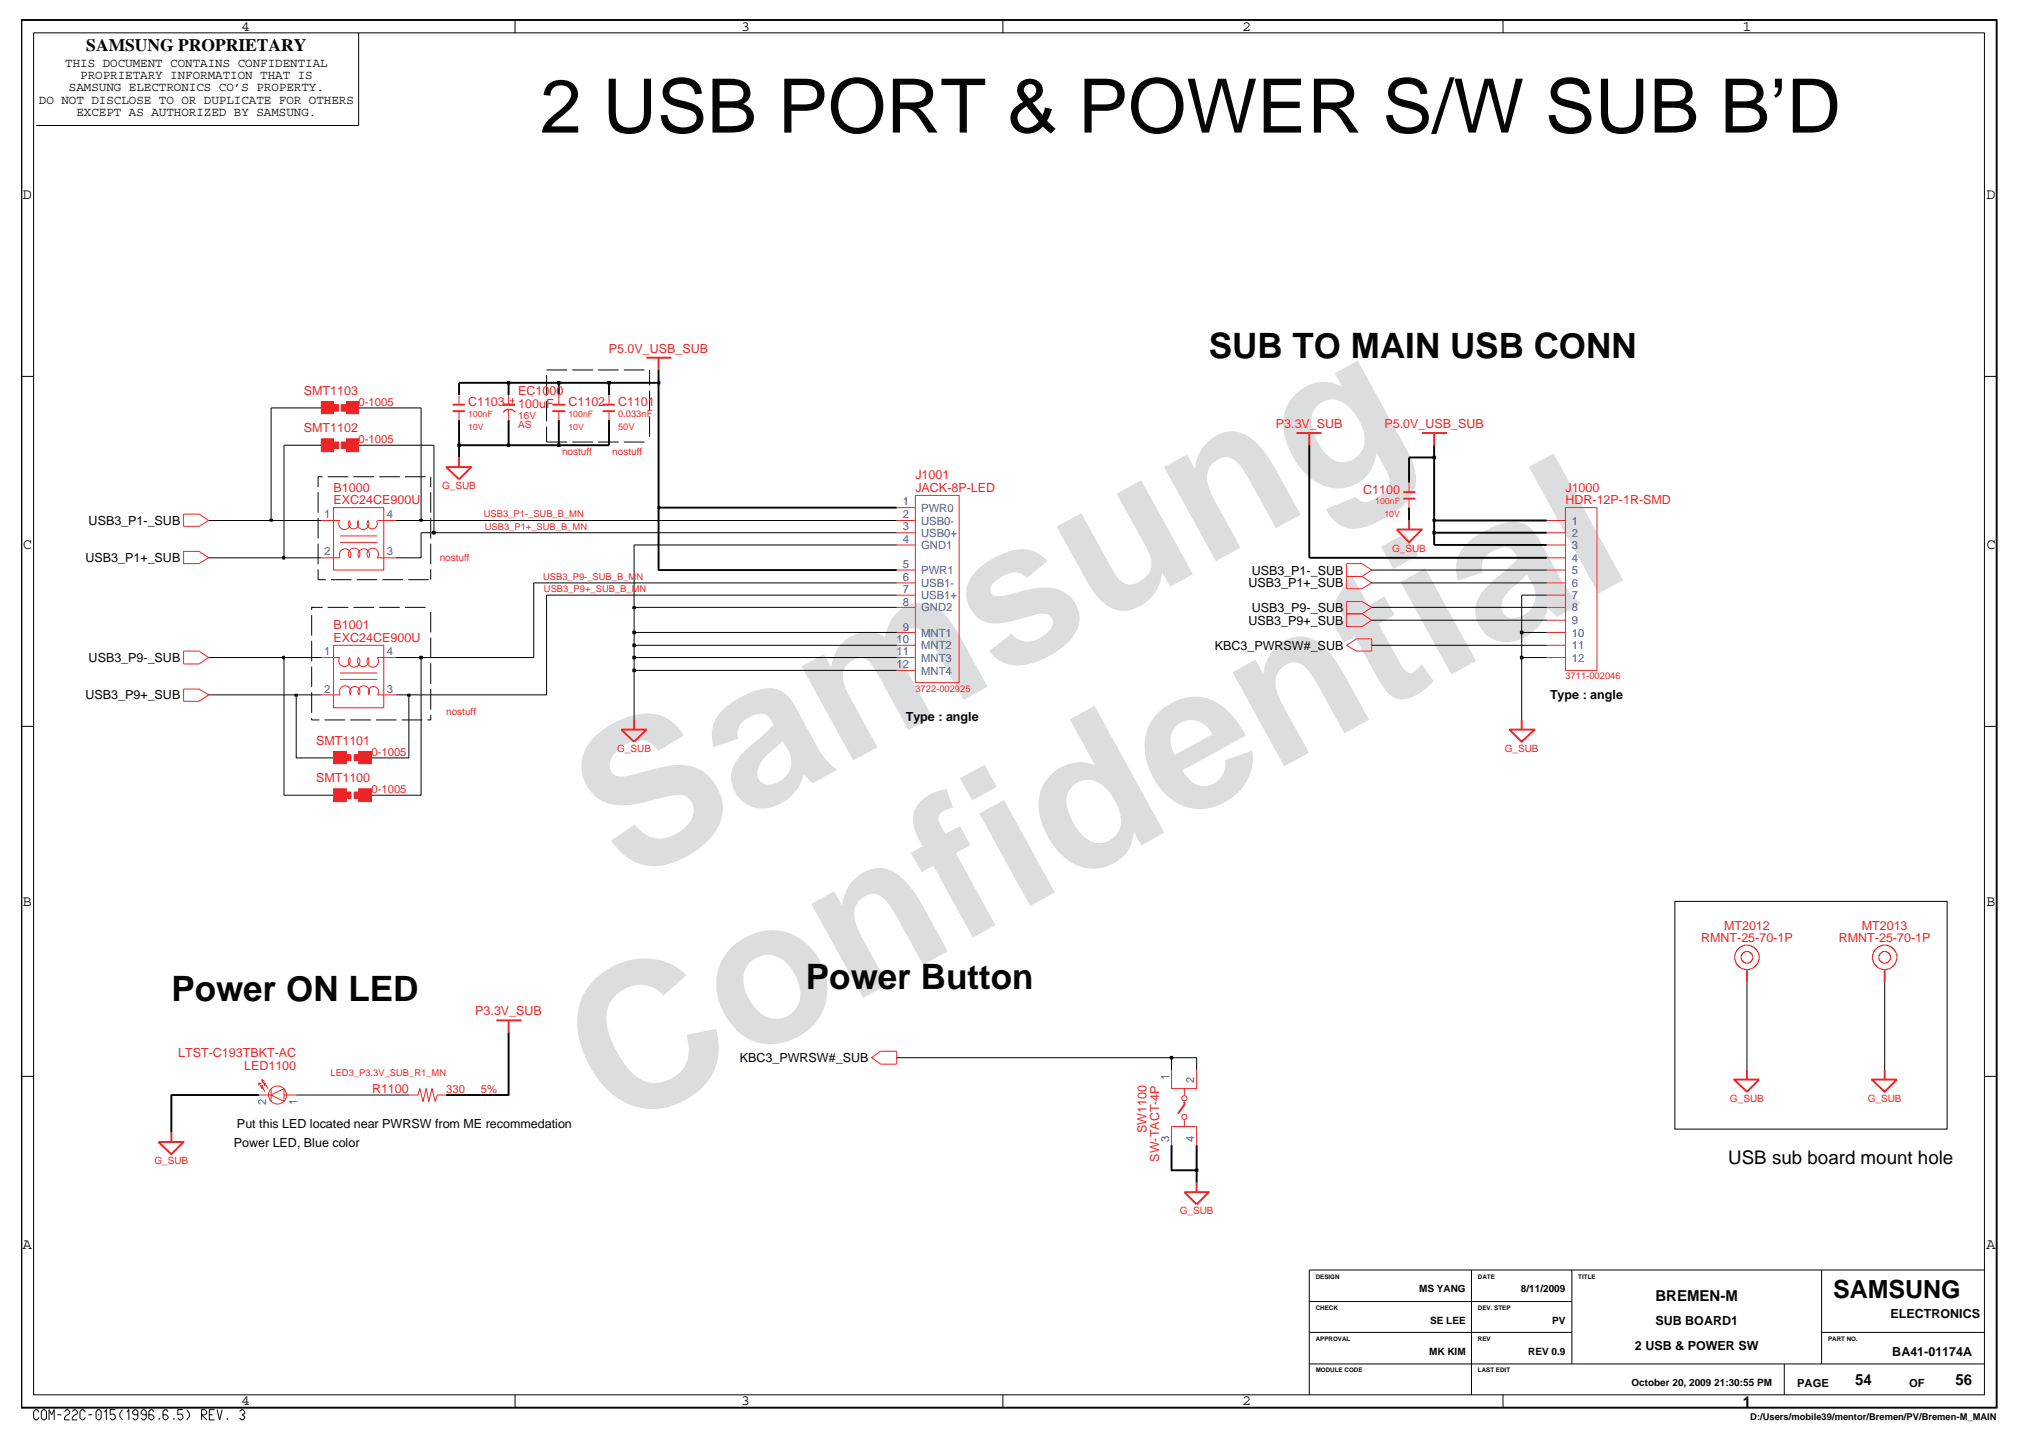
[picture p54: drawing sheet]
<svg xmlns="http://www.w3.org/2000/svg" width="267mm" height="190mm" viewBox="0 0 267 190" stroke-linecap="round" stroke-linejoin="round" font-family="sans-serif">
<defs><g id="words">
<g font-size="26.5" fill="#dcddde">
<text x="82.4" y="116.5" transform="rotate(-29 82.4 116.5)">Samsung</text>
<text x="81.1" y="149.2" transform="rotate(-29 81.1 149.2)">Confidential</text>
</g>
<text font-size="9.9" fill="#040505" x="71.1" y="17.4">2 USB PORT &amp; POWER S/W SUB B’D</text>
<g font-size="4.6" fill="#040505">
<text x="159" y="47.1">SUB TO MAIN USB CONN</text>
<text x="22.5" y="131.7">Power ON LED</text>
<text x="106" y="130.1">Power Button</text>
</g>
<text font-size="3.3" fill="#040505" x="241.1" y="170.8">SAMSUNG</text>
<text font-size="2.5" fill="#040505" x="227.3" y="153.2">USB sub board mount hole</text>
<text font-size="2.3" fill="#040505" x="11.4" y="6.7">SAMSUNG PROPRIETARY</text>
<g font-size="2" fill="#040505">
<text x="31.8" y="4">4</text>
<text x="97.6" y="4">3</text>
<text x="163.4" y="4">2</text>
<text x="229.2" y="4">1</text>
<text x="3" y="26.2">D</text>
<text x="261.3" y="26.2">D</text>
<text x="3" y="72.3">C</text>
<text x="261.3" y="72.3">C</text>
<text x="3" y="119.2">B</text>
<text x="261.3" y="119.2">B</text>
<text x="3" y="164.4">A</text>
<text x="261.3" y="164.4">A</text>
<text x="217.8" y="171.2">BREMEN-M</text>
<text x="31.8" y="185">4</text>
<text x="97.6" y="185">3</text>
<text x="163.4" y="185">2</text>
<text x="229.3" y="185.1">1</text>
<text x="244" y="182.2">54</text>
<text x="257.2" y="182.2">56</text>
</g>
<g font-size="1.6" fill="#040505">
<text x="8.6" y="8.8">THIS DOCUMENT CONTAINS CONFIDENTIAL</text>
<text x="9.1" y="12">SAMSUNG ELECTRONICS CO’S PROPERTY.</text>
<text x="10.5" y="10.4">PROPRIETARY INFORMATION THAT IS</text>
<text x="5.1" y="13.7">DO NOT DISCLOSE TO OR DUPLICATE FOR OTHERS</text>
<text x="10.1" y="15.3">EXCEPT AS AUTHORIZED BY SAMSUNG.</text>
<text x="11.7" y="69.1">USB3_P1-_SUB</text>
<text x="11.2" y="74">USB3_P1+_SUB</text>
<text x="164.2" y="77.3">USB3_P1+_SUB</text>
<text x="164.7" y="75.6">USB3_P1-_SUB</text>
<text x="164.2" y="82.2">USB3_P9+_SUB</text>
<text x="164.7" y="80.5">USB3_P9-_SUB</text>
<text x="11.7" y="87.1">USB3_P9-_SUB</text>
<text x="159.8" y="85.5">KBC3_PWRSW#_SUB</text>
<text x="11.2" y="92">USB3_P9+_SUB</text>
<text x="119.1" y="94.9">Type : angle</text>
<text x="203.9" y="92">Type : angle</text>
<text x="97.3" y="139.8">KBC3_PWRSW#_SUB</text>
<text x="31.2" y="148.4">Put this LED located near PWRSW from ME recommedation</text>
<text x="30.8" y="150.9">Power LED, Blue color</text>
<text x="248.7" y="173.5">ELECTRONICS</text>
<text x="215.1" y="177.6">2 USB &amp; POWER SW</text>
<text x="217.8" y="174.3">SUB BOARD1</text>
<text x="248.9" y="178.4">BA41-01174A</text>
</g>
<g font-size="1.6" fill="#ec2426">
<text x="80.1" y="46.4">P5.0V_USB_SUB</text>
<text x="40" y="52">SMT1103</text>
<text x="61.6" y="53.4">C1103</text>
<text x="68.2" y="53.7">100uF</text>
<text x="68.2" y="52">EC1000</text>
<text x="74.8" y="53.4">C1102</text>
<text x="81.3" y="53.4">C1101</text>
<text x="40" y="56.9">SMT1102</text>
<text x="167.8" y="56.3">P3.3V_SUB</text>
<text x="182.1" y="56.3">P5.0V_USB_SUB</text>
<text x="43.9" y="64.8">B1000</text>
<text x="120.4" y="64.8">JACK-8P-LED</text>
<text x="120.4" y="63.1">J1001</text>
<text x="179.3" y="65">C1100</text>
<text x="205.9" y="64.8">J1000</text>
<text x="43.9" y="66.4">EXC24CE900U</text>
<text x="205.9" y="66.4">HDR-12P-1R-SMD</text>
<text x="43.9" y="82.8">B1001</text>
<text x="43.9" y="84.5">EXC24CE900U</text>
<text x="41.6" y="98.1">SMT1101</text>
<text x="41.6" y="103">SMT1100</text>
<text x="223.8" y="124">RMNT-25-70-1P</text>
<text x="226.8" y="122.3">MT2012</text>
<text x="241.9" y="124">RMNT-25-70-1P</text>
<text x="244.9" y="122.3">MT2013</text>
<text x="62.5" y="133.6">P3.3V_SUB</text>
<text x="23.4" y="139.1">LTST-C193TBKT-AC</text>
<text x="32.1" y="140.8">LED1100</text>
<text x="48.9" y="143.9">R1100</text>
<text x="150.8" y="149.1" transform="rotate(-90 150.8 149.1)">SW1100</text>
<text x="152.5" y="152.9" transform="rotate(-90 152.5 152.9)">SW-TACT-4P</text>
</g>
<g font-size="1.5" fill="#ec2426">
<text x="47.2" y="53.4">0-1005</text>
<text x="47.2" y="58.3">0-1005</text>
<text x="48.9" y="99.4">0-1005</text>
<text x="48.9" y="104.3">0-1005</text>
<text x="58.7" y="143.8">330</text>
<text x="63.3" y="143.8">5%</text>
</g>
<g font-size="1.5" fill="#3a53a4">
<text x="42.6" y="68.2">1</text>
<text x="50.9" y="68.2">4</text>
<text x="118.7" y="71.5">4</text>
<text x="118.7" y="66.5">1</text>
<text x="118.7" y="69.8">3</text>
<text x="118.7" y="68.2">2</text>
<text x="121.2" y="67.3">PWR0</text>
<text x="121.2" y="70.6">USB0+</text>
<text x="121.2" y="69">USB0-</text>
<text x="206.8" y="69">1</text>
<text x="206.8" y="70.6">2</text>
<text x="42.6" y="73.1">2</text>
<text x="50.9" y="73.1">3</text>
<text x="118.7" y="74.7">5</text>
<text x="118.7" y="76.4">6</text>
<text x="121.2" y="72.3">GND1</text>
<text x="121.2" y="75.6">PWR1</text>
<text x="121.2" y="77.3">USB1-</text>
<text x="206.8" y="75.6">5</text>
<text x="206.8" y="77.3">6</text>
<text x="206.8" y="72.3">3</text>
<text x="206.8" y="73.9">4</text>
<text x="118.7" y="79.7">8</text>
<text x="118.7" y="83">9</text>
<text x="118.7" y="78">7</text>
<text x="121.2" y="80.5">GND2</text>
<text x="121.2" y="83.8">MNT1</text>
<text x="121.2" y="78.9">USB1+</text>
<text x="206.8" y="78.9">7</text>
<text x="206.8" y="80.5">8</text>
<text x="206.8" y="82.2">9</text>
<text x="206.8" y="83.8">10</text>
<text x="42.6" y="86.2">1</text>
<text x="50.9" y="86.2">4</text>
<text x="117.9" y="84.6">10</text>
<text x="117.9" y="86.2">11</text>
<text x="117.9" y="87.9">12</text>
<text x="121.2" y="85.5">MNT2</text>
<text x="121.2" y="87.1">MNT3</text>
<text x="121.2" y="88.8">MNT4</text>
<text x="206.8" y="85.5">11</text>
<text x="206.8" y="87.1">12</text>
<text x="42.6" y="91.2">2</text>
<text x="50.9" y="91.2">3</text>
<text x="153.8" y="142.1" transform="rotate(-90 153.8 142.1)">1</text>
<text x="157.1" y="142.5" transform="rotate(-90 157.1 142.5)">2</text>
<text x="35" y="145.4" transform="rotate(-90 35 145.4)">2</text>
<text x="39.1" y="145.4" transform="rotate(-90 39.1 145.4)">1</text>
<text x="153.8" y="150.3" transform="rotate(-90 153.8 150.3)">3</text>
<text x="157.1" y="150.3" transform="rotate(-90 157.1 150.3)">4</text>
</g>
<g font-size="1.5" fill="#040505">
<text x="236.4" y="182.5">PAGE</text>
<text x="251.1" y="182.5">OF</text>
</g>
<g font-size="1.3" fill="#ec2426">
<text x="68.2" y="55.1">16V</text>
<text x="68.2" y="56.3">AS</text>
<text x="73.9" y="59.9">nostuff</text>
<text x="80.5" y="59.9">nostuff</text>
<text x="58.2" y="64.4">G_SUB</text>
<text x="57.8" y="73.9">nostuff</text>
<text x="183.1" y="72.6">G_SUB</text>
<text x="58.7" y="94">nostuff</text>
<text x="81.2" y="99">G_SUB</text>
<text x="197.9" y="99">G_SUB</text>
<text x="227.6" y="145">G_SUB</text>
<text x="245.7" y="145">G_SUB</text>
<text x="20.3" y="153.2">G_SUB</text>
<text x="155.2" y="159.8">G_SUB</text>
</g>
<g font-size="1.3" fill="#040505">
<text x="186.7" y="170.1">MS YANG</text>
<text x="200.1" y="170.1">8/11/2009</text>
<text x="188" y="178.3">MK KIM</text>
<text x="188.1" y="174.2">SE LEE</text>
<text x="201" y="178.3">REV 0.9</text>
<text x="204.2" y="174.2">PV</text>
<text x="214.6" y="182.4">October 20, 2009 21:30:55 PM</text>
</g>
<g font-size="1.2" fill="#ec2426">
<text x="61.6" y="56.6">10V</text>
<text x="61.6" y="54.9">100nF</text>
<text x="74.8" y="56.6">10V</text>
<text x="74.8" y="54.9">100nF</text>
<text x="81.3" y="56.6">50V</text>
<text x="81.3" y="54.9">0.033nF</text>
<text x="63.7" y="68.1">USB3_P1-_SUB_B_MN</text>
<text x="63.8" y="69.7">USB3_P1+_SUB_B_MN</text>
<text x="180.9" y="66.4">100nF</text>
<text x="182.1" y="68.1">10V</text>
<text x="71.4" y="76.3">USB3_P9-_SUB_B_MN</text>
<text x="71.6" y="77.9">USB3_P9+_SUB_B_MN</text>
<text x="205.9" y="89.4">3711-002046</text>
<text x="120.4" y="91.1">3722-002925</text>
<text x="43.5" y="141.7">LED3_P3.3V_SUB_R1_MN</text>
</g>
<text font-size="1.2" fill="#040505" x="230.2" y="186.9">D:/Users/mobile39/mentor/Bremen/PV/Bremen-M_MAIN</text>
<g font-size=".8" fill="#040505">
<text x="173.1" y="168.3">DESIGN</text>
<text x="173.1" y="172.3">CHECK</text>
<text x="194.4" y="172.3">DEV. STEP</text>
<text x="194.4" y="168.3">DATE</text>
<text x="207.6" y="168.3">TITLE</text>
<text x="173.1" y="176.5">APPROVAL</text>
<text x="194.4" y="176.5">REV</text>
<text x="240.5" y="176.5">PART NO.</text>
<text x="173.1" y="180.6">MODULE CODE</text>
<text x="194.4" y="180.6">LAST EDIT</text>
</g>
</g></defs>
<g fill="none" stroke="#ec2426" stroke-width=".13">
<path d="M60.4 52v1.3M60.4 54.1v1.2M66.2 54.3l.2-.3 .3-.1h.8l.3 .4M66.9 52v1.3M66.9 53.9v1.4M67.1 52.8h.6M67.4 52.4v.6M73.5 52v1.3M73.5 54.1v1.2M80.1 52v1.3M80.1 54.1v1.2M42.3 68.5h2.4"/>
<path d="M42.3 73.4h2.4M43.8 66.8h.1M43.9 66.8h6.6v8.2h-6.6zM44.7 68.5a.76 .76 0 0 0 .6 1.2 .76 .76 0 0 0 .7-1.2M44.7 70.5h4.9M44.7 71.4h4.9M44.8 73.4a.76 .76 0 0 1 .6-1.2 .76 .76 0 0 1 .6 1.2M46 68.5a.68 .68 0 0 0 .5 1.1 .68 .68 0 0 0 .6-1M46 73.4a.76 .76 0 0 1 .1-1 .76 .76 0 0 1 1 0 .76 .76 0 0 1 .1 1M47.2 68.5a.76 .76 0 0 0 .5 1.2 .76 .76 0 0 0 .7-1.2M47.2 73.4a.76 .76 0 0 1 .7-1.2 .76 .76 0 0 1 .6 1.2M48.4 68.5a.68 .68 0 0 0 .5 1.1 .68 .68 0 0 0 .6-1"/>
<path d="M48.5 73.4a.76 .76 0 0 1 0-1 .76 .76 0 0 1 1.1 0 .76 .76 0 0 1 0 1h2.5M49.6 68.5h2.5M118 68.5h2.4M118 71.7h2.4M118 76.7h2.4M118 79.9h2.4M118 66.8h2.4M118 70.1h2.4M118 75h2.4M118 78.3h2.4M120.4 65.2h5.8v24.6h-5.8zM177.1 74.2h2.1l1.2 .8-1.2 .9h-2.1z"/>
<path d="M24.1 90.7h2.1l1.3 .7-1.3 .9h-2.1zM24.1 85.7h2.1l1.3 .8-1.3 .9h-2.1zM42.3 86.5h2.4M42.3 91.4h2.4M43.8 84.9h.1M43.9 84.9h6.6v8.2h-6.6zM44.7 86.5a.76 .76 0 0 0 .6 1.2 .76 .76 0 0 0 .7-1.1M44.7 88.6h4.9M44.7 89.4h4.9M44.8 91.4a.76 .76 0 0 1 .6-1.1 .76 .76 0 0 1 .6 1.2M46 86.5a.76 .76 0 0 0 .1 1.1 .76 .76 0 0 0 1 0 .76 .76 0 0 0 .1-1.1M46.1 91.4a.68 .68 0 0 1 .6-1.1 .68 .68 0 0 1 .5 1.2"/>
<path d="M47.2 86.5a.76 .76 0 0 0 .5 1.2 .76 .76 0 0 0 .7-1.1M47.2 91.4a.76 .76 0 0 1 .7-1.1 .76 .76 0 0 1 .6 1.2M48.5 86.5a.76 .76 0 0 0 0 1.1 .76 .76 0 0 0 1.1 0 .76 .76 0 0 0 0-1.1M48.6 91.4a.68 .68 0 0 1 .6-1.1 .68 .68 0 0 1 .4 1.2M49.6 86.5h2.5M49.6 91.4h2.5M118 84.9h2.4M118 88.2h2.4M118 83.2h2.4M118 86.5h2.4M114.7 139.2l1.1-.8h2.2v1.6h-2.2zM247 124.6h.2l.1-.1h.3v-.1h.7v.1h.2l.2 .1h.2l.4 .5v.1l.1 .2v.3h.1v.6h-.1v.3l-.1 .3-.4 .4-.4 .2h-.2v.1h-.7v-.1h-.3l-.3-.2-.4-.4-.1-.3h-.1v-.3h-.1v-.6h.1v-.3l.2-.2v-.1z"/>
<path d="M247.4 125.4h.1a.61 .61 0 0 1 .8 0l.4 .3v.5l-.5 .6h-.5v-.1h-.2l-.3-.3v-.7v-.1zM34.1 142.5l.4 .8v-.5l.3 .9M34.1 142.5v.3M34.1 144.1h1.6M34.1 142.5l.3 .2M34.5 142.1l.3 .2M34.5 142.5v-.4l.3 .7v-.3l.4 .8M35.7 144.1l1.7-.8v1.7zM35.7 143.3v1.7M37.4 144.1h1.6M53.8 144.1h1.2l.2-.8 .4 1.7 .5-1.7 .3 1.7 .4-1.7 .5 1.7 .2-.9h1.2M154.1 140.8v2.5h3.3v-2.5"/>
<path d="M154.1 150.7v-2.4h3.3v2.4M155.8 143.3v.8M155.8 147.4v.9"/>
<circle cx="36.5" cy="144.1" r="1.19"/>
<circle cx="155.8" cy="147" r=".34"/>
<circle cx="155.8" cy="144.5" r=".34"/>
</g>
<g fill="none" stroke="#ec2426" stroke-width=".25">
<path d="M59.5 53.3h1.6M59.5 54.1h1.6M66.1 53.3h1.7M72.7 53.3h1.7M72.7 54.1h1.7M79.3 53.3h1.6M79.3 54.1h1.6M187 57h3.3M188.7 57v1.6M58.7 61.5h3.3l-1.6 1.6zM60.4 60.2v1.3M65.3 134.3h3.3"/>
<path d="M66.9 134.3v1.6M247.9 127.7v1.6M20.8 150.3h3.3l-1.6 1.6zM22.5 149v1.3M155.8 156.9h3.2l-1.6 1.6zM155.8 145v.4l-.8 1.2M157.4 155.6v1.3"/>
</g>
<path d="M42.3 57.7h1.6v.5h.7v.8h-.7v.4h-1.6z" fill-rule="evenodd" fill="#ec2426"/>
<path d="M42.3 57.7h1.6v.5h.7v.8h-.7v.4h-1.6z" fill="none" stroke="#ec2426" stroke-width=".13"/>
<path d="M44.9 58.2h.7v-.5h1.6v1.7h-1.6v-.4h-.7z" fill-rule="evenodd" fill="#ec2426"/>
<path d="M44.9 58.2h.7v-.5h1.6v1.7h-1.6v-.4h-.7z" fill="none" stroke="#ec2426" stroke-width=".13"/>
<path d="M42.3 52.8h1.6v.5h.7v.8h-.7v.3h-1.6z" fill-rule="evenodd" fill="#ec2426"/>
<path d="M42.3 52.8h1.6v.5h.7v.8h-.7v.3h-1.6z" fill="none" stroke="#ec2426" stroke-width=".13"/>
<path d="M44.9 53.3h.7v-.5h1.6v1.6h-1.6v-.3h-.7z" fill-rule="evenodd" fill="#ec2426"/>
<path d="M44.9 53.3h.7v-.5h1.6v1.6h-1.6v-.3h-.7z" fill="none" stroke="#ec2426" stroke-width=".13"/>
<path d="M43.9 98.9h1.7v.4h.6v.8h-.6v.4h-1.7z" fill-rule="evenodd" fill="#ec2426"/>
<path d="M43.9 98.9h1.7v.4h.6v.8h-.6v.4h-1.7z" fill="none" stroke="#ec2426" stroke-width=".13"/>
<path d="M46.6 99.3h.6v-.4h1.7v1.6h-1.7v-.4h-.6z" fill-rule="evenodd" fill="#ec2426"/>
<path d="M46.6 99.3h.6v-.4h1.7v1.6h-1.7v-.4h-.6z" fill="none" stroke="#ec2426" stroke-width=".13"/>
<path d="M43.9 103.8h1.7v.4h.6v.9h-.6v.4h-1.7z" fill-rule="evenodd" fill="#ec2426"/>
<path d="M43.9 103.8h1.7v.4h.6v.9h-.6v.4h-1.7z" fill="none" stroke="#ec2426" stroke-width=".13"/>
<path d="M46.6 104.2h.6v-.4h1.7v1.7h-1.7v-.4h-.6z" fill-rule="evenodd" fill="#ec2426"/>
<g fill="none" stroke="#ec2426" stroke-width=".13">
<path d="M24.1 72.6h2.1l1.3 .8-1.3 .8h-2.1zM24.1 67.7h2.1l1.3 .8-1.3 .8h-2.1zM177.1 79.2v1.6h2.1l1.2 .8-1.2 .9h-2.1v-1.7h2.1l1.2-.9-1.2-.7zM177.1 75.9h2.1l1.2 .8-1.2 .8h-2.1zM185.4 63.5v1.3M185.4 65.6v1.2M203.5 70.1h2.4M203.5 73.4h2.4M203.5 76.7h2.4M203.5 79.9h2.4M203.5 68.5h2.4M203.5 71.7h2.4"/>
<path d="M203.5 75h2.4M203.5 78.3h2.4M205.9 66.8h4.2v21.4h-4.2zM177.1 84.9l1.3-.8h2v1.6h-2zM203.5 83.2h2.4M203.5 86.5h2.4M203.5 81.6h2.4M203.5 84.9h2.4M46.6 104.2h.6v-.4h1.7v1.7h-1.7v-.4h-.6zM228.4 125.1l.5-.5h.1l.2-.1h.3v-.1h.6v.1h.3l.2 .1h.1l.5 .5v.1l.1 .2v.3h.1v.6h-.1v.3h-.1v.3l-.5 .4-.3 .2h-.3v.1h-.6v-.1h-.3l-.3-.2-.5-.4v-.3h-.1v-.3h-.1v-.6h.1v-.3l.1-.2zM229.3 125.4h.1a.61 .61 0 0 1 .8 0l.4 .3v.5l-.5 .6h-.5v-.1h-.2l-.3-.3-.1-.7h.1v-.1z"/>
</g>
<g fill="none" stroke="#ec2426" stroke-width=".25">
<path d="M85 47.1h3.3M86.6 47.1v1.6M170.5 57h3.3M172.2 57v1.6M183.7 69.7h3.3l-1.6 1.7zM184.6 65.6h1.6M184.6 64.8h1.6M185.4 68.5v1.2M81.7 96h3.3l-1.6 1.6zM83.4 94.7v1.3M198.6 96h3.3l-1.7 1.6zM200.2 94.7v1.3"/>
<path d="M229.8 127.7v1.6M228.1 142.1h3.3l-1.6 1.6zM229.8 140.8v1.3M246.2 142.1h3.3l-1.6 1.6zM247.9 140.8v1.3"/>
</g>
<path d="M154.1 150.7v3.3h3.3v1.6" fill="none" stroke="#040505" stroke-width=".25"/>
<path d="M157.2 153.8h.4v.4h-.4z" fill="#040505"/>
<path d="M118 139.2h36.1v1.6M157.4 139.2v1.6M229.8 129.3v11.5M247.9 129.3v11.5M39 144.1h14.8M157.2 153.8h.4v.4h-.4z" fill="none" stroke="#040505" stroke-width=".13"/>
<path d="M66.9 135.9v8.2h-8.2M34.1 144.1h-11.6v4.9M157.4 150.7v3.3" fill="none" stroke="#040505" stroke-width=".25"/>
<path d="M153.9 139h.4v.4h-.4z" fill="#040505"/>
<path d="M27.5 91.4h11.5v8.3h4.9M37.4 86.5v18.2h6.5M53.8 91.4v8.3h-4.9M55.4 86.5v18.2h-6.5M83.4 88.2v6.5M200.2 86.5v8.2M153.9 139h.4v.4h-.4zM154.1 139.2h3.3" fill="none" stroke="#040505" stroke-width=".13"/>
<path d="M38.8 91.4h.3v.2h-.3z" fill="#040505"/>
<path d="M38.8 91.4h.3v.2h-.3zM39 91.4h3.3M52.1 91.4h1.7" fill="none" stroke="#040505" stroke-width=".13"/>
<path d="M53.6 91.4h.4v.2h-.4z" fill="#040505"/>
<path d="M71.9 78.3v13.1h-18.1M53.6 91.4h.4v.2h-.4z" fill="none" stroke="#040505" stroke-width=".13"/>
<path d="M83.2 88.1h.4v.3h-.4z" fill="#040505"/>
<path d="M27.5 86.5h9.9M83.2 88.1h.4v.3h-.4zM83.4 86.5v1.7h34.6" fill="none" stroke="#040505" stroke-width=".13"/>
<path d="M37.2 86.4h.2v.3h-.2z" fill="#040505"/>
<path d="M37.2 86.4h.2v.3h-.2zM37.4 86.5h4.9M52.1 86.5h3.3" fill="none" stroke="#040505" stroke-width=".13"/>
<path d="M55.2 86.4h.4v.3h-.4z" fill="#040505"/>
<path d="M70.2 76.7v9.8h-14.8M55.2 86.4h.4v.3h-.4z" fill="none" stroke="#040505" stroke-width=".13"/>
<path d="M83.2 86.4h.4v.3h-.4z" fill="#040505"/>
<path d="M83.2 86.4h.4v.3h-.4zM83.4 84.9v1.6h34.6" fill="none" stroke="#040505" stroke-width=".13"/>
<path d="M200 86.4h.3v.3h-.3z" fill="#040505"/>
<path d="M200 86.4h.3v.3h-.3zM200.2 83.2v3.3h3.3" fill="none" stroke="#040505" stroke-width=".13"/>
<path d="M83.2 84.8h.4v.3h-.4z" fill="#040505"/>
<path d="M83.2 84.8h.4v.3h-.4zM83.4 83.2v1.7h34.6M180.4 84.9h23.1" fill="none" stroke="#040505" stroke-width=".13"/>
<path d="M83.2 83.1h.4v.3h-.4z" fill="#040505"/>
<path d="M83.4 79.9v3.3h34.6M83.2 83.1h.4v.3h-.4z" fill="none" stroke="#040505" stroke-width=".13"/>
<path d="M200 83.1h.3v.3h-.3z" fill="#040505"/>
<path d="M200.2 78.3v4.9h3.3M180.4 81.6h23.1M200 83.1h.3v.3h-.3z" fill="none" stroke="#040505" stroke-width=".13"/>
<path d="M83.2 79.8h.4v.3h-.4z" fill="#040505"/>
<path d="M27.5 73.4h9.9M70.2 76.7h47.8M71.9 78.3h46.1M83.2 79.8h.4v.3h-.4zM83.4 71.7v8.2h34.6M180.4 79.9h23.1M180.4 76.7h23.1M180.4 75h23.1M200.2 78.3h3.3" fill="none" stroke="#040505" stroke-width=".13"/>
<path d="M86.6 66.8v8.2h31.4" fill="none" stroke="#040505" stroke-width=".25"/>
<path d="M37.2 73.2h.2v.4h-.2z" fill="#040505"/>
<path d="M37.4 58.6v14.8h4.9M37.2 73.2h.2v.4h-.2zM57.1 70.1h-1.7v3.3h-3.3M83.4 71.7h34.6" fill="none" stroke="#040505" stroke-width=".13"/>
<path d="M172.2 58.6v14.8h31.3M188.7 70.1v1.6h14.8" fill="none" stroke="#040505" stroke-width=".25"/>
<path d="M56.9 69.9h.4v.4h-.4z" fill="#040505"/>
<path d="M57.1 58.6v11.5h60.9M56.9 69.9h.4v.4h-.4z" fill="none" stroke="#040505" stroke-width=".13"/>
<path d="M188.5 69.9h.3v.4h-.3z" fill="#040505"/>
<path d="M27.5 68.5h8.2M188.5 69.9h.3v.4h-.3z" fill="none" stroke="#040505" stroke-width=".13"/>
<path d="M188.7 68.5v1.6h14.8" fill="none" stroke="#040505" stroke-width=".25"/>
<path d="M35.5 68.3h.3v.3h-.3z" fill="#040505"/>
<path d="M35.7 53.7v14.8h6.6M35.5 68.3h.3v.3h-.3zM52.1 68.5h3.3" fill="none" stroke="#040505" stroke-width=".13"/>
<path d="M55.2 68.3h.4v.3h-.4z" fill="#040505"/>
<path d="M55.4 53.7v14.8h62.6M55.2 68.3h.4v.3h-.4z" fill="none" stroke="#040505" stroke-width=".13"/>
<path d="M185.4 66.8v1.7" fill="none" stroke="#040505" stroke-width=".25"/>
<path d="M188.5 68.3h.3v.3h-.3z" fill="#040505"/>
<path d="M188.5 68.3h.3v.3h-.3z" fill="none" stroke="#040505" stroke-width=".13"/>
<path d="M188.7 60.2v8.3h14.8" fill="none" stroke="#040505" stroke-width=".25"/>
<path d="M86.5 66.6h.3v.4h-.3z" fill="#040505"/>
<path d="M86.5 66.6h.3v.4h-.3z" fill="none" stroke="#040505" stroke-width=".13"/>
<path d="M60.4 58.6v1.6M86.6 50.4v16.4h31.4M188.7 60.2h-3.3v3.3" fill="none" stroke="#040505" stroke-width=".25"/>
<path d="M188.5 60h.3v.4h-.3z" fill="#040505"/>
<path d="M37.4 58.6h4.9M47.2 58.6h9.9M188.5 60h.3v.4h-.3z" fill="none" stroke="#040505" stroke-width=".13"/>
<path d="M188.7 58.6v1.6" fill="none" stroke="#040505" stroke-width=".25"/>
<path d="M60.2 58.4h.4v.4h-.4z" fill="#040505"/>
<path d="M60.2 58.4h.4v.4h-.4z" fill="none" stroke="#040505" stroke-width=".13"/>
<path d="M60.4 55.3v3.3h6.5" fill="none" stroke="#040505" stroke-width=".25"/>
<path d="M66.7 58.4h.4v.4h-.4z" fill="#040505"/>
<path d="M66.7 58.4h.4v.4h-.4z" fill="none" stroke="#040505" stroke-width=".13"/>
<path d="M66.9 55.3v3.3h6.6" fill="none" stroke="#040505" stroke-width=".25"/>
<path d="M73.3 58.4h.4v.4h-.4z" fill="#040505"/>
<path d="M35.7 53.7h6.6M47.2 53.7h8.2M73.3 58.4h.4v.4h-.4z" fill="none" stroke="#040505" stroke-width=".13"/>
<path d="M60.4 52v-1.6h6.5v1.6M73.5 50.4v1.6M80.1 55.3v3.3h-6.6v-3.3M80.1 50.4v1.6" fill="none" stroke="#040505" stroke-width=".25"/>
<path d="M66.7 50.2h.4v.4h-.4z" fill="#040505"/>
<path d="M66.7 50.2h.4v.4h-.4z" fill="none" stroke="#040505" stroke-width=".13"/>
<path d="M66.9 50.4h6.6" fill="none" stroke="#040505" stroke-width=".25"/>
<path d="M73.3 50.2h.4v.4h-.4z" fill="#040505"/>
<path d="M73.3 50.2h.4v.4h-.4z" fill="none" stroke="#040505" stroke-width=".13"/>
<path d="M73.5 50.4h6.6" fill="none" stroke="#040505" stroke-width=".25"/>
<path d="M79.9 50.2h.4v.4h-.4z" fill="#040505"/>
<path d="M79.9 50.2h.4v.4h-.4z" fill="none" stroke="#040505" stroke-width=".13"/>
<path d="M80.1 50.4h6.5" fill="none" stroke="#040505" stroke-width=".25"/>
<path d="M86.5 50.2h.3v.4h-.3z" fill="#040505"/>
<g fill="none" stroke="#040505" stroke-width=".13">
<path d="M4.4 4.3h256.6v179.3h-256.6zM47.2 4.3v12.2h-42.4M67.8 2.6v1.7M131.9 2.6v1.7M197.7 2.6v1.7M2.8 49.5h1.6M71.9 56.1v2.1h2.7M71.9 49.4v2.7M71.9 52.8v2.7M71.9 48.7h2.7M75.3 58.2h2.7M75.3 48.7h2.7"/>
<path d="M78.7 58.2h2.7M78.7 48.7h2.7M82.1 58.2h2.7M82.1 48.7h2.7M85.4 48.7v2M85.4 51.4v2.7M85.4 54.8v2.7M86.5 50.2h.3v.4h-.3zM261 49.5h1.7M41.8 74.9v1.4h1.1M41.8 64.8v2.7M41.8 68.2v2.7"/>
<path d="M41.8 71.5v2.8M42.4 79.9h-1.4v.4M42.4 62.7h-.6v1.4M43.1 79.9h2.7M43.1 62.7h2.7M43.5 76.3h2.7M46.5 79.9h2.7M46.5 62.7h2.7M46.9 76.3h2.7M49.9 79.9h2.7M49.9 62.7h2.7M50.3 76.3h2.7"/>
<path d="M53.3 79.9h2.7M53.3 62.7h2.7M53.7 76.3h2.7M56.7 62.7v1.4M56.7 64.8v2.7M56.7 68.2v2.7M56.7 71.5v2.8M56.7 74.9v1.4M2.8 95.6h1.6M41 94.5v.2h1M41 80.9v2.8M41 84.3v2.7"/>
<path d="M41 87.7v2.7M41 91.1v2.7M42.7 94.7h2.7M46.1 94.7h2.7M49.5 94.7h2.7M52.9 94.7h2.7M56.7 94.1v.6h-.5M56.7 80.5v2.7M56.7 83.9v2.7M56.7 87.3v2.7M56.7 90.7v2.7M261 95.6h1.7"/>
<path d="M220.3 118.6h35.8v30h-35.8zM2.8 141.7h1.6M261 141.7h1.7M172.2 175.3h34.6M172.2 179.5h88.8M172.2 171.3h34.6M193.6 167.1v16.5M206.8 167.1v12.4M234.7 179.5v4.1M239.6 175.3h21.4M239.6 167.1v12.4M261 167.1h-88.8v16.5"/>
<path d="M5.1 185.8l-.3-.3h-.1l-.3 .3v.8l.3 .3h.1l.3-.4M5.7 185.5h.2l.2 .3v.8l-.2 .3h-.2l-.3-.3v-.8zM6.5 186.9v-1.4l.3 .7 .3-.7v1.4M7.6 186.2h.5M8.5 185.8l.2-.3h.2l.3 .3v.2l-.5 .3-.2 .3v.3h.7M9.5 185.8l.3-.3h.1l.3 .3v.2l-.4 .3-.3 .3v.3h.7M11.2 185.8l-.3-.3h-.1l-.3 .3v.8l.3 .3h.1l.3-.4M11.6 186.2h.5M12.9 185.5h.2l.2 .3v.8l-.2 .3h-.2l-.3-.3v-.8zM13 186.1v.2M13.7 185.8l.3-.3v1.4M15.2 185.5h-.7v.7l.4-.1 .2 .1 .1 .2v.2l-.3 .3h-.1l-.3-.3"/>
<path d="M16.1 185.5l-.3 .5v.4l.3 .5M16.7 185.8l.3-.3v1.4M18.1 186.2h-.4l-.2-.2v-.2l.2-.3h.2l.2 .3v.8l-.2 .3h-.2l-.2-.3M19.2 186.2h-.4l-.2-.2v-.2l.2-.3h.2l.2 .3v.8l-.2 .3h-.2l-.2-.3M20.3 185.8l-.3-.3h-.2l-.2 .3v.8l.2 .3h.2l.3-.3v-.2l-.3-.2h-.4M20.9 186.6v.3M22.1 185.8l-.2-.3h-.2l-.3 .3v.8l.3 .3h.2l.2-.3v-.2l-.2-.2h-.5M22.9 186.6v.3M24.1 185.5h-.7v.7l.4-.1 .2 .1 .1 .2v.2l-.3 .3h-.2l-.2-.3M24.6 185.5l.3 .5v.4l-.3 .5M26.5 186.9v-1.4h.4l.3 .3v.2l-.3 .2h-.4l.7 .7M27.5 186.2h.5"/>
<path d="M28.2 185.5h-.7v1.4h.7M28.6 185.5l.3 1.4 .3-1.4M29.9 186.6v.3M31.5 185.8l.3-.3h.1l.3 .3v.2l-.3 .2 .3 .2v.2l-.3 .3h-.1l-.3-.3M67.8 183.6v1.7M131.9 183.6v1.7M197.7 183.6v1.7"/>
</g>
<path d="M2.8 2.6h259.9v182.7h-259.9zM86.6 48.7v1.7" fill="none" stroke="#040505" stroke-width=".25"/>
<use href="#words"/>
</svg>
